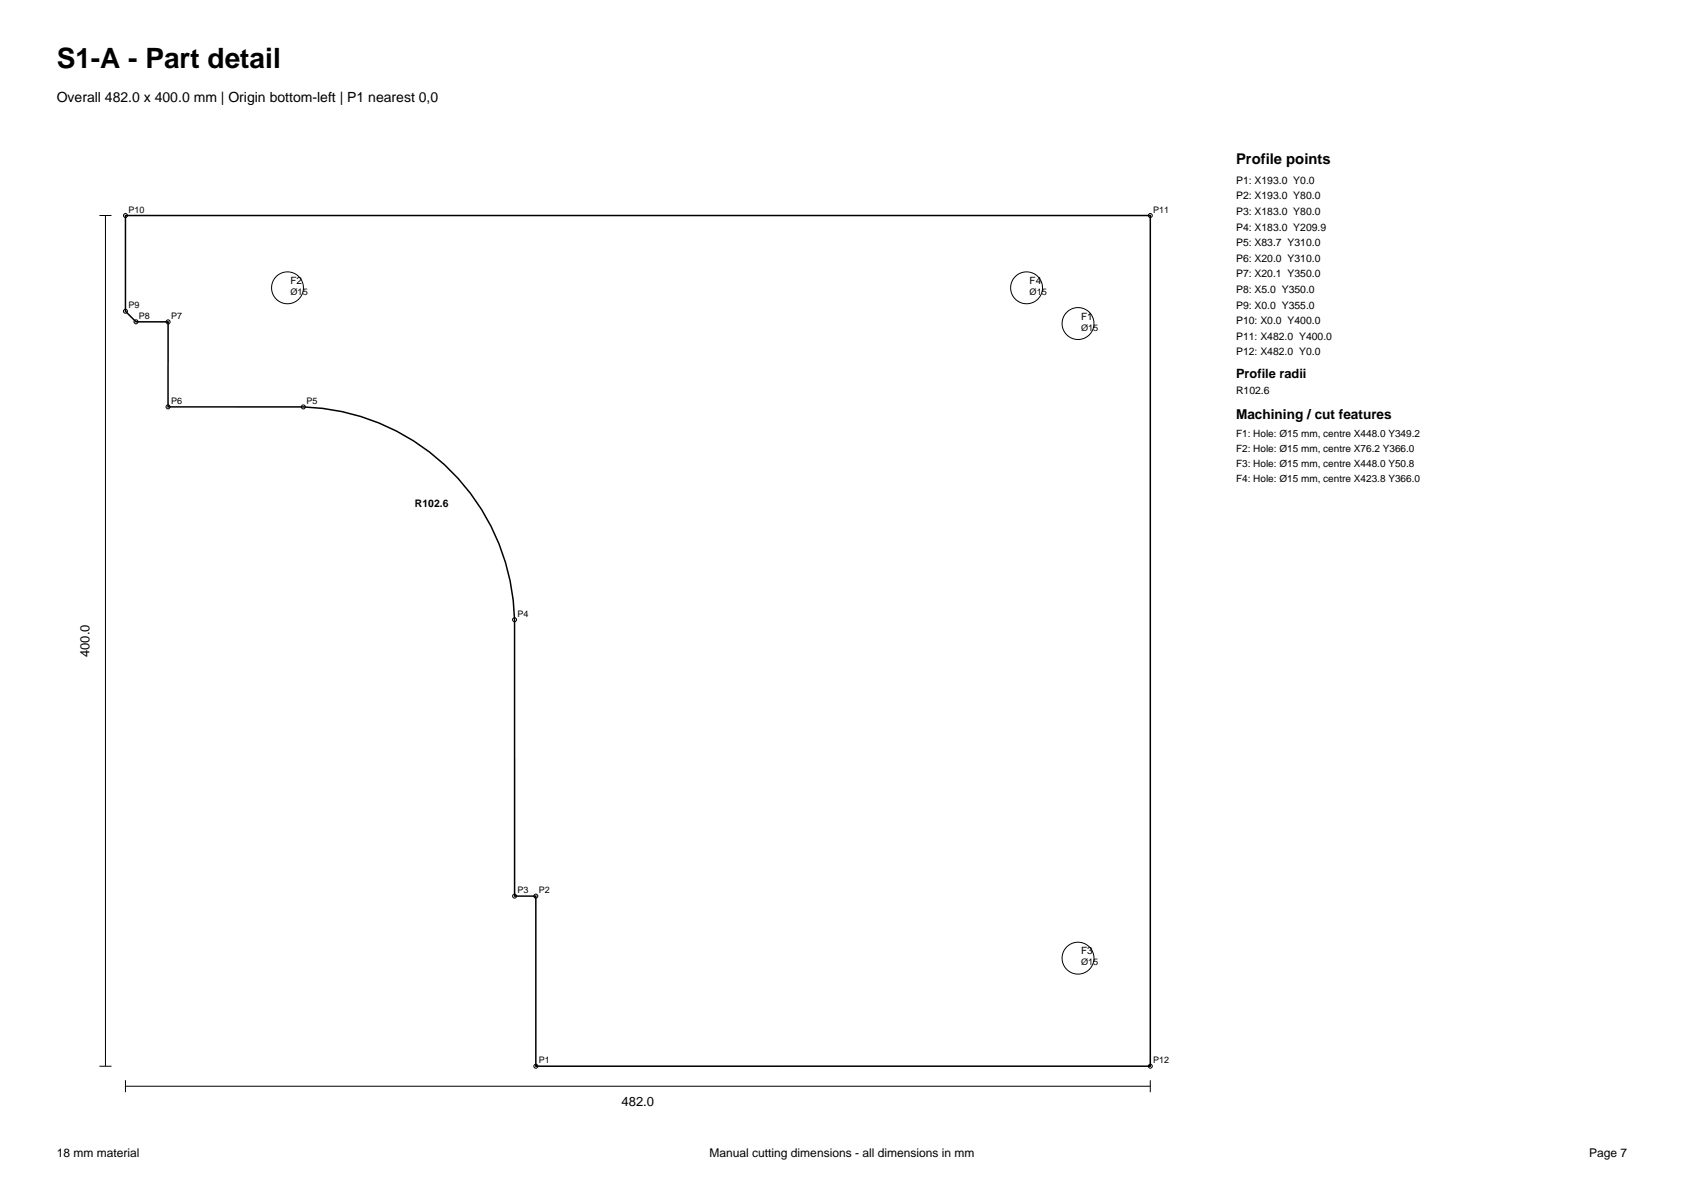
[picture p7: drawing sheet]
<svg xmlns="http://www.w3.org/2000/svg" width="297mm" height="210mm" viewBox="0 0 297 210" stroke-linecap="round" stroke-linejoin="round" font-family="sans-serif">
<defs><g id="words">
<text font-size="4.9" x="10" y="12">S1-A - Part detail</text>
<text font-size="2.6" x="218" y="29">Profile points</text>
<text font-size="2.5" x="10" y="18">Overall 482.0 x 400.0 mm | Origin bottom-left | P1 nearest 0,0</text>
<text font-size="2.4" x="218" y="73.8">Machining / cut features</text>
<g font-size="2.3">
<text x="218" y="66.6">Profile radii</text>
<text x="15.8" y="115.9" transform="rotate(-90 15.8 115.9)">400.0</text>
<text x="109.6" y="195.1">482.0</text>
</g>
<g font-size="2.1">
<text x="10" y="204">18 mm material</text>
<text x="125.2" y="204">Manual cutting dimensions - all dimensions in mm</text>
<text x="280.3" y="204">Page 7</text>
</g>
<g font-size="1.8">
<text x="218" y="32.4">P1: X193.0 Y0.0</text>
<text x="218" y="35.1">P2: X193.0 Y80.0</text>
<text x="218" y="37.9">P3: X183.0 Y80.0</text>
<text x="218" y="40.7">P4: X183.0 Y209.9</text>
<text x="218" y="43.4">P5: X83.7 Y310.0</text>
<text x="218" y="46.1">P6: X20.0 Y310.0</text>
<text x="51.2" y="50.1">F2</text>
<text x="181.6" y="50.1">F4</text>
<text x="218" y="48.9">P7: X20.1 Y350.0</text>
<text x="218" y="51.7">P8: X5.0 Y350.0</text>
<text x="190.7" y="56.4">F1</text>
<text x="218" y="54.4">P9: X0.0 Y355.0</text>
<text x="218" y="57.1">P10: X0.0 Y400.0</text>
<text x="218" y="59.9">P11: X482.0 Y400.0</text>
<text x="218" y="62.7">P12: X482.0 Y0.0</text>
<text x="218" y="69.4">R102.6</text>
<text x="218" y="77">F1: Hole: Ø15 mm, centre X448.0 Y349.2</text>
<text x="218" y="79.6">F2: Hole: Ø15 mm, centre X76.2 Y366.0</text>
<text x="218" y="82.3">F3: Hole: Ø15 mm, centre X448.0 Y50.8</text>
<text x="73.2" y="89.5">R102.6</text>
<text x="218" y="85">F4: Hole: Ø15 mm, centre X423.8 Y366.0</text>
<text x="190.7" y="168.3">F3</text>
</g>
<g font-size="1.6">
<text x="22.7" y="37.5">P10</text>
<text x="203.4" y="37.5">P11</text>
<text x="51.2" y="52">Ø15</text>
<text x="181.6" y="52">Ø15</text>
<text x="22.7" y="54.4">P9</text>
<text x="24.5" y="56.2">P8</text>
<text x="30.2" y="56.2">P7</text>
<text x="190.7" y="58.3">Ø15</text>
<text x="30.2" y="71.2">P6</text>
<text x="54" y="71.2">P5</text>
<text x="91.3" y="108.7">P4</text>
<text x="91.3" y="157.5">P3</text>
<text x="95" y="157.5">P2</text>
<text x="190.7" y="170.2">Ø15</text>
<text x="95" y="187.5">P1</text>
<text x="203.4" y="187.5">P12</text>
</g>
</g></defs>
<path d="M22.1 38h180.8v150h-108.4v-30h-3.7v-48.7a38.5 38.5 0 0 0-37.3-37.6h-23.9v-14.9l-5.6-.1-1.9-1.8z" fill="none" stroke="#000" stroke-width=".26"/>
<g fill="none" stroke="#000" stroke-width=".18">
<path d="M17.5 38h2.2M18.6 38v150M17.5 188h2.2M22.1 191.5h180.8M22.1 190.5v2.1M202.9 190.5v2.1"/>
<circle cx="22.1" cy="38" r=".35"/>
<circle cx="202.9" cy="38" r=".35"/>
<circle cx="22.1" cy="54.9" r=".35"/>
<circle cx="24" cy="56.7" r=".35"/>
<circle cx="29.6" cy="56.8" r=".35"/>
<circle cx="50.7" cy="50.7" r="2.81"/>
<circle cx="181.1" cy="50.7" r="2.81"/>
<circle cx="190.1" cy="57" r="2.81"/>
<circle cx="29.6" cy="71.7" r=".35"/>
<circle cx="53.5" cy="71.7" r=".35"/>
<circle cx="90.8" cy="109.3" r=".35"/>
<circle cx="90.8" cy="158" r=".35"/>
<circle cx="94.5" cy="158" r=".35"/>
<circle cx="190.1" cy="168.9" r="2.81"/>
<circle cx="94.5" cy="188" r=".35"/>
<circle cx="202.9" cy="188" r=".35"/>
</g>
<use href="#words"/>
</svg>
